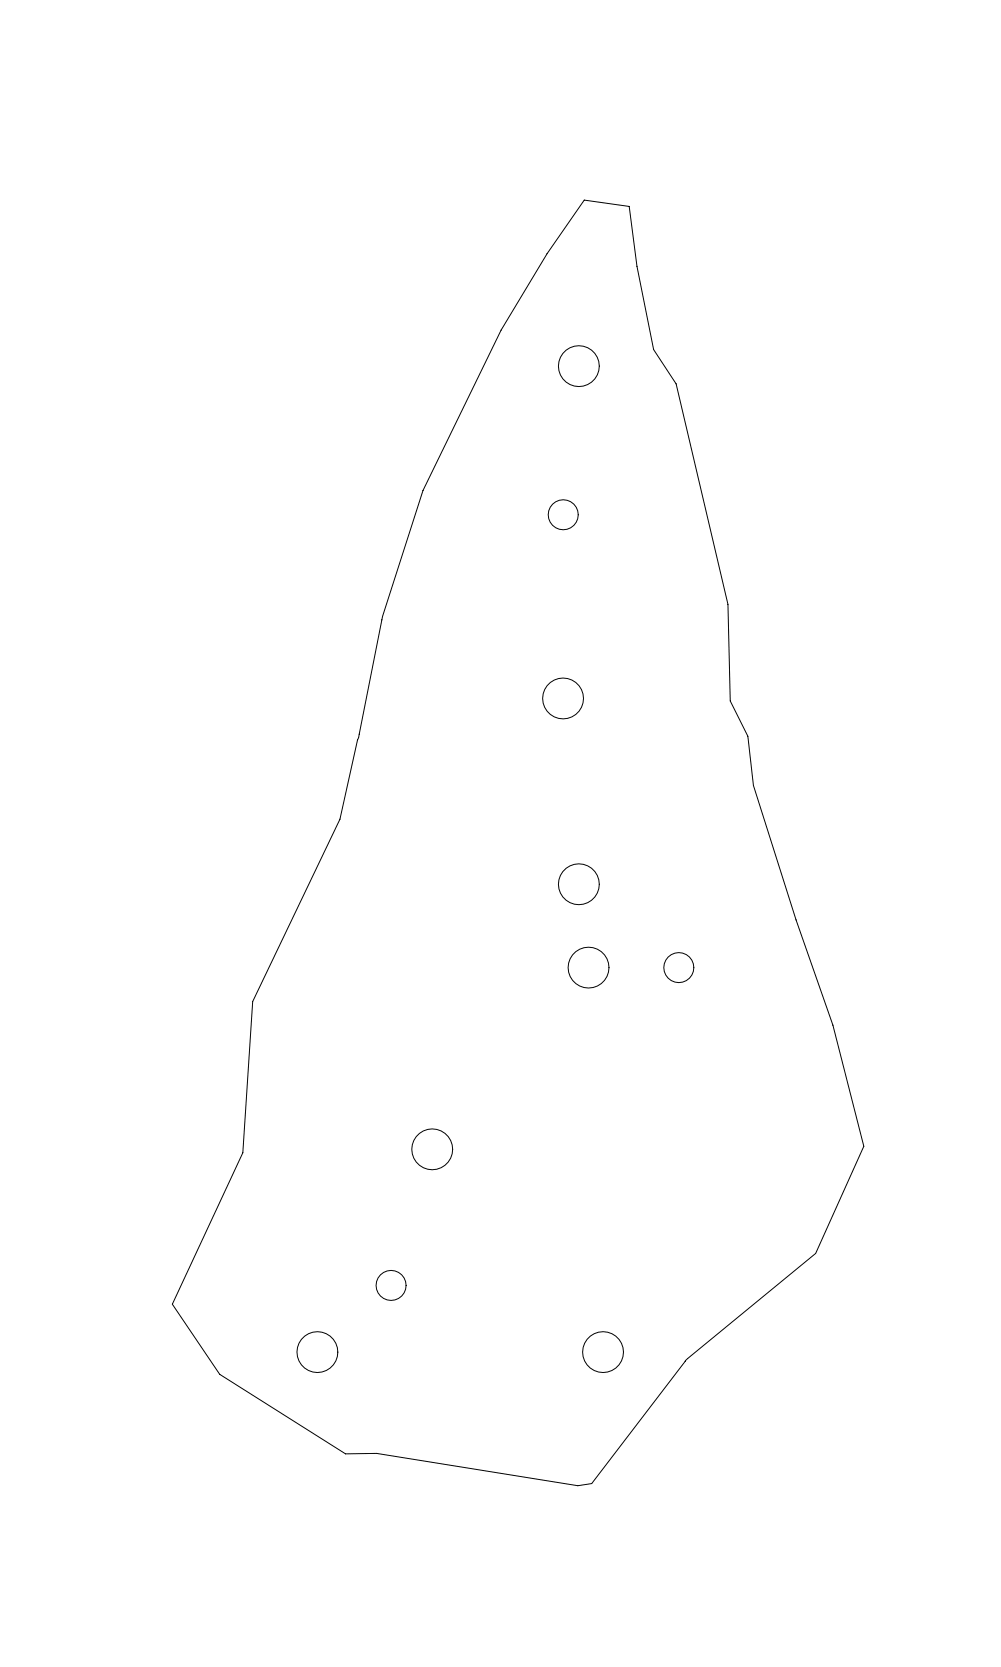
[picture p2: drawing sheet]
<svg xmlns="http://www.w3.org/2000/svg" width="300mm" height="500mm" viewBox="0 0 300 500" stroke-linecap="round" stroke-linejoin="round" font-family="sans-serif">
<g fill="none" stroke="#000" stroke-width=".3">
<path d="M175.1 60l13.5 1.9 2.3 18 5 25 6.7 10.2 15.6 66.2 .7 29 5.2 10.5 1.7 14.8 12.8 40.3 11 31.6 9.3 36.3-14.4 32.2-39.1 32.1-28.1 36.9-4.1 .6-60.3-9.7-9.3 .2-37.8-23.9-14.2-21 21.2-45.4 2.9-45.4 26.2-54.7 5.2-23.7 .4-.8 7.1-36.3 12.2-37.8 23.4-48.1 13.8-22.9z"/>
<circle cx="173.5" cy="109.8" r="6.1"/>
<circle cx="168.8" cy="154.4" r="4.5"/>
<circle cx="168.8" cy="209.5" r="6.1"/>
<circle cx="173.5" cy="265.2" r="6.1"/>
<circle cx="176.4" cy="290.2" r="6.1"/>
<circle cx="203.4" cy="290.2" r="4.5"/>
<circle cx="129.5" cy="344.7" r="6.1"/>
<circle cx="117.2" cy="385.6" r="4.5"/>
<circle cx="95.1" cy="405.6" r="6.1"/>
<circle cx="180.7" cy="405.6" r="6.1"/>
</g>
</svg>
